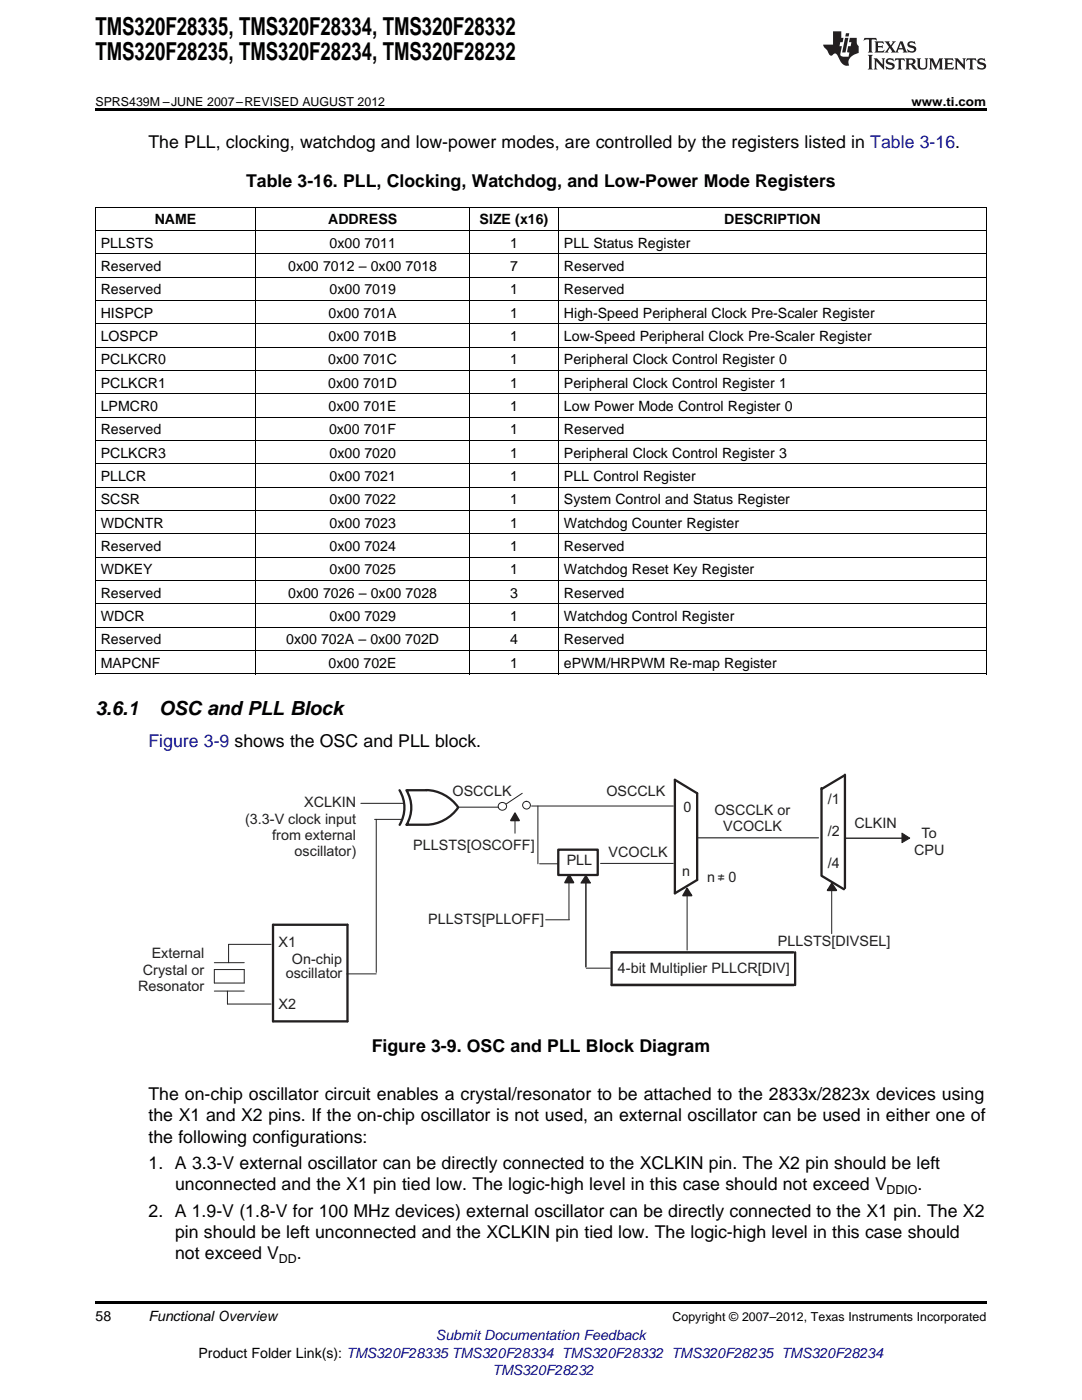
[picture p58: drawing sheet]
<svg xmlns="http://www.w3.org/2000/svg" width="216mm" height="279mm" viewBox="0 0 216 279" stroke-linecap="round" stroke-linejoin="round" font-family="sans-serif">
<defs><g id="words">
<g font-size="4.9">
<text x="19" y="7.1">TMS320F28335, TMS320F28334, TMS320F28332</text>
<text x="19" y="12">TMS320F28235, TMS320F28234, TMS320F28232</text>
</g>
<g font-size="3.9">
<text x="19" y="142.7">3.6.1</text>
<text x="31.7" y="142.7">OSC and PLL Block</text>
</g>
<g font-size="3.5">
<text x="29.6" y="29.6">The PLL, clocking, watchdog and low-power modes, are controlled by the registers listed in Table 3-16.</text>
<text x="49.1" y="37.4">Table 3-16. PLL, Clocking, Watchdog, and Low-Power Mode Registers</text>
<text x="74.2" y="210">Figure 3-9. OSC and PLL Block Diagram</text>
<text x="29.6" y="219.6">The on-chip oscillator circuit enables a crystal/resonator to be attached to the 2833x/2823x devices using</text>
<text x="29.6" y="223.8">the X1 and X2 pins. If the on-chip oscillator is not used, an external oscillator can be used in either one of</text>
<text x="29.6" y="228">the following configurations:</text>
<text x="29.6" y="233.3">1. A 3.3-V external oscillator can be directly connected to the XCLKIN pin. The X2 pin should be left</text>
<text x="34.9" y="237.6">unconnected and the X1 pin tied low. The logic-high level in this case should not exceed V</text>
<text x="183.1" y="237.6">.</text>
<text x="29.6" y="242.9">2. A 1.9-V (1.8-V for 100 MHz devices) external oscillator can be directly connected to the X1 pin. The X2</text>
<text x="34.9" y="247.1">pin should be left unconnected and the XCLKIN pin tied low. The logic-high level in this case should</text>
<text x="34.9" y="251.3">not exceed V</text>
<text x="59.2" y="251.3">.</text>
</g>
<text font-size="3.5" fill="#00f" x="29.6" y="149">Figure 3-9 shows the OSC and PLL block.</text>
<g font-size="2.9" fill="#231f20">
<text x="60.7" y="161.1">XCLKIN</text>
<text x="90.3" y="158.9">OSCCLK</text>
<text x="121" y="159">OSCCLK</text>
<text x="165.2" y="160.4">/1</text>
<text x="48.9" y="164.4">(3.3-V clock input</text>
<text x="54.3" y="167.6">from external</text>
<text x="136.4" y="162.1">0</text>
<text x="142.5" y="162.6">OSCCLK or</text>
<text x="144.3" y="165.8">VCOCLK</text>
<text x="165.2" y="166.9">/2</text>
<text x="170.5" y="165.2">CLKIN</text>
<text x="183.9" y="167.3">To</text>
<text x="58.8" y="170.8">oscillator)</text>
<text x="82.5" y="169.7">PLLSTS[OSCOFF]</text>
<text x="113.1" y="172.7">PLL</text>
<text x="121.4" y="171">VCOCLK</text>
<text x="165.2" y="173.3">/4</text>
<text x="182.4" y="170.5">CPU</text>
<text x="136.1" y="174.9">n</text>
<text x="141.1" y="176.1">n</text>
<text x="85.5" y="184.3">PLLSTS[PLLOFF]</text>
<text x="30.3" y="191.3">External</text>
<text x="55.6" y="189">X1</text>
<text x="155.2" y="188.7">PLLSTS[DIVSEL]</text>
<text x="27.6" y="197.7">Resonator</text>
<text x="28.5" y="194.5">Crystal or</text>
<text x="57" y="195.2">oscillator</text>
<text x="58.2" y="192.5">On-chip</text>
<text x="123.3" y="194.1">4-bit Multiplier PLLCR[DIV]</text>
<text x="55.6" y="201.3">X2</text>
</g>
<g font-size="2.8">
<text x="30.9" y="44.8">NAME</text>
<text x="65.5" y="44.8">ADDRESS</text>
<text x="95.7" y="44.8">SIZE (x16)</text>
<text x="144.5" y="44.8">DESCRIPTION</text>
<text x="20.1" y="49.5">PLLSTS</text>
<text x="65.8" y="49.5">0x00</text>
<text x="72.7" y="49.5">7011</text>
<text x="101.8" y="49.5">1</text>
<text x="112.5" y="49.5">PLL Status Register</text>
<text x="20.1" y="54.1">Reserved</text>
<text x="20.1" y="58.8">Reserved</text>
<text x="57.5" y="54.1">0x00</text>
<text x="64.5" y="54.1">7012 – 0x00</text>
<text x="65.8" y="58.8">0x00</text>
<text x="72.7" y="58.8">7019</text>
<text x="80.9" y="54.1">7018</text>
<text x="101.8" y="54.1">7</text>
<text x="101.8" y="58.8">1</text>
<text x="112.5" y="54.1">Reserved</text>
<text x="112.5" y="58.8">Reserved</text>
<text x="20.1" y="63.4">HISPCP</text>
<text x="65.6" y="63.4">0x00</text>
<text x="72.5" y="63.4">701A</text>
<text x="101.8" y="63.4">1</text>
<text x="112.5" y="63.4">High-Speed Peripheral Clock Pre-Scaler Register</text>
<text x="20.1" y="68.1">LOSPCP</text>
<text x="65.6" y="68.1">0x00</text>
<text x="72.5" y="68.1">701B</text>
<text x="101.8" y="68.1">1</text>
<text x="112.5" y="68.1">Low-Speed Peripheral Clock Pre-Scaler Register</text>
<text x="20.1" y="72.7">PCLKCR0</text>
<text x="20.1" y="77.4">PCLKCR1</text>
<text x="65.5" y="72.7">0x00</text>
<text x="65.5" y="77.4">0x00</text>
<text x="72.5" y="72.7">701C</text>
<text x="72.5" y="77.4">701D</text>
<text x="101.8" y="72.7">1</text>
<text x="101.8" y="77.4">1</text>
<text x="112.5" y="72.7">Peripheral Clock Control Register 0</text>
<text x="112.5" y="77.4">Peripheral Clock Control Register 1</text>
<text x="20.1" y="82.1">LPMCR0</text>
<text x="65.6" y="82.1">0x00</text>
<text x="72.5" y="82.1">701E</text>
<text x="101.8" y="82.1">1</text>
<text x="112.5" y="82.1">Low Power Mode Control Register 0</text>
<text x="20.1" y="86.7">Reserved</text>
<text x="65.7" y="86.7">0x00</text>
<text x="72.6" y="86.7">701F</text>
<text x="101.8" y="86.7">1</text>
<text x="112.5" y="86.7">Reserved</text>
<text x="20.1" y="91.4">PCLKCR3</text>
<text x="65.8" y="91.4">0x00</text>
<text x="72.7" y="91.4">7020</text>
<text x="101.8" y="91.4">1</text>
<text x="112.5" y="91.4">Peripheral Clock Control Register 3</text>
<text x="20.1" y="96">PLLCR</text>
<text x="20.1" y="100.7">SCSR</text>
<text x="65.8" y="96">0x00</text>
<text x="65.8" y="100.7">0x00</text>
<text x="72.7" y="96">7021</text>
<text x="72.7" y="100.7">7022</text>
<text x="101.8" y="96">1</text>
<text x="101.8" y="100.7">1</text>
<text x="112.5" y="96">PLL Control Register</text>
<text x="112.5" y="100.7">System Control and Status Register</text>
<text x="20.1" y="105.3">WDCNTR</text>
<text x="65.8" y="105.3">0x00</text>
<text x="72.7" y="105.3">7023</text>
<text x="101.8" y="105.3">1</text>
<text x="112.5" y="105.3">Watchdog Counter Register</text>
<text x="20.1" y="110">Reserved</text>
<text x="65.8" y="110">0x00</text>
<text x="72.7" y="110">7024</text>
<text x="101.8" y="110">1</text>
<text x="112.5" y="110">Reserved</text>
<text x="20.1" y="114.7">WDKEY</text>
<text x="20.1" y="119.3">Reserved</text>
<text x="57.5" y="119.3">0x00</text>
<text x="64.5" y="119.3">7026 – 0x00</text>
<text x="65.8" y="114.7">0x00</text>
<text x="72.7" y="114.7">7025</text>
<text x="80.9" y="119.3">7028</text>
<text x="101.8" y="114.7">1</text>
<text x="101.8" y="119.3">3</text>
<text x="112.5" y="114.7">Watchdog Reset Key Register</text>
<text x="112.5" y="119.3">Reserved</text>
<text x="20.1" y="124">WDCR</text>
<text x="65.8" y="124">0x00</text>
<text x="72.7" y="124">7029</text>
<text x="101.8" y="124">1</text>
<text x="112.5" y="124">Watchdog Control Register</text>
<text x="20.1" y="128.6">Reserved</text>
<text x="57.1" y="128.6">0x00</text>
<text x="64.1" y="128.6">702A – 0x00</text>
<text x="80.9" y="128.6">702D</text>
<text x="101.8" y="128.6">4</text>
<text x="112.5" y="128.6">Reserved</text>
<text x="20.1" y="133.3">MAPCNF</text>
<text x="65.6" y="133.3">0x00</text>
<text x="72.5" y="133.3">702E</text>
<text x="101.8" y="133.3">1</text>
<text x="112.5" y="133.3">ePWM/HRPWM Re-map Register</text>
<text x="19" y="263.6">58</text>
<text x="29.6" y="263.6">Functional Overview</text>
<text x="39.6" y="270.9">Product Folder Link(s): TMS320F28335 TMS320F28334 TMS320F28332 TMS320F28235 TMS320F28234</text>
</g>
<g font-size="2.8" fill="#00f">
<text x="87" y="267.4">Submit Documentation Feedback</text>
<text x="98.2" y="274.5">TMS320F28232</text>
</g>
<g font-size="2.5">
<text x="19" y="21.1">SPRS439M –JUNE 2007–REVISED AUGUST 2012</text>
<text x="181.9" y="21.1">www.ti.com</text>
<text x="176.9" y="238.3">DDIO</text>
<text x="55.6" y="252">DD</text>
<text x="134.2" y="263.6">Copyright © 2007–2012, Texas Instruments Incorporated</text>
</g>
<text font-size="2.5" fill="#231f20" x="143.1" y="176.1">≠ 0</text>
</g></defs>
<path d="M104.2 158.3l-3.3 2.3M107.3 160.9v11.5M139 167.2h24.3" fill="none" stroke="#231f20" stroke-width=".2"/>
<path d="M46.9 157.9h25.3v6.9h-25.3z" fill="none" stroke="#fff" stroke-width=".2"/>
<path d="M54.5 184.6h14.8v19.2h-14.8z" fill="none" stroke="#231f20" stroke-width=".46"/>
<path d="M116.9 174.7l.9 1.5h-1.9z" fill="#231f20"/>
<path d="M116.9 174.7l.9 1.5h-1.9z" fill="none" stroke="#231f20" stroke-width=".2"/>
<path d="M134.7 155.6l4.4 2.7v17.3l-4.4 2.7z" fill="none" stroke="#231f20" stroke-width=".46"/>
<path d="M79.7 157.7a6.7 6.7 0 0 1 0 6.9z" fill-rule="evenodd" fill="#fff"/>
<path d="M79.7 157.7a6.7 6.7 0 0 1 0 6.9" fill="none" stroke="#231f20" stroke-width=".46"/>
<path d="M81.1 157.7h4a8 8 0 0 1 6.3 3.4 7.9 7.9 0 0 1-6.3 3.5h-4a6.7 6.7 0 0 0 0-6.9z" fill-rule="evenodd" fill="#fff"/>
<path d="M81.1 157.7h4a8 8 0 0 1 6.3 3.4 7.9 7.9 0 0 1-6.3 3.5h-4a6.7 6.7 0 0 0 0-6.9z" fill="none" stroke="#231f20" stroke-width=".46"/>
<path d="M72 160.3h8.7M74.7 163.5h5.4M75.1 163.5v30.6M106.1 160.9h28.3M42.8 193.5h5.9v2.7h-5.9zM42.8 192.1h5.9M45.4 197.8v2.6h8.7M54.1 188.5h-8.5v3.6M69.2 194.4h5.9" fill="none" stroke="#231f20" stroke-width=".2"/>
<circle cx="100.3" cy="160.9" r=".8" fill="#fff"/>
<g fill="none" stroke="#231f20" stroke-width=".2">
<path d="M107.7 172.4h3.7"/>
<circle cx="100.3" cy="160.9" r=".8"/>
<circle cx="105.1" cy="160.7" r=".77"/>
</g>
<path d="M113.5 174.6l.9 1.5h-1.7z" fill-rule="evenodd" fill="#231f20"/>
<path d="M113.5 174.6l.9 1.5h-1.7z" fill="none" stroke="#231f20" stroke-width=".31"/>
<path d="M113.5 174.6v8.9" fill="none" stroke="#231f20" stroke-width=".2"/>
<path d="M111.4 169.6h7.9v5h-7.9z" fill-rule="evenodd" fill="#fff"/>
<path d="M111.4 169.6h7.9v5h-7.9z" fill="none" stroke="#231f20" stroke-width=".46"/>
<path d="M91.5 161.1h8M116.9 175.9v17.1M119.8 172.3h14.6M42.8 197.8h5.9M108.9 183.6h4.7M121.9 193.2h.1" fill="none" stroke="#231f20" stroke-width=".2"/>
<path d="M122 190.1h36.3" fill="none" stroke="#231f20" stroke-width=".49"/>
<path d="M122 190.1v6.5M158.7 190.1v6.5" fill="none" stroke="#231f20" stroke-width=".48"/>
<path d="M122 196.6h36.4" fill="none" stroke="#231f20" stroke-width=".5"/>
<path d="M137.1 177.3l.9 1.4h-1.7z" fill="#231f20"/>
<path d="M137.1 177.3l.9 1.4h-1.7z" fill="none" stroke="#231f20" stroke-width=".31"/>
<path d="M137.1 177.3v12.3" fill="none" stroke="#231f20" stroke-width=".2"/>
<path d="M102.8 162.3l.8 1.5h-1.7z" fill="#231f20"/>
<path d="M102.8 162.3l.8 1.5h-1.7z" fill="none" stroke="#231f20" stroke-width=".31"/>
<path d="M102.8 162.3v4" fill="none" stroke="#231f20" stroke-width=".2"/>
<circle cx="98.7" cy="162.1" r=".77" fill="#fff"/>
<circle cx="98.7" cy="162.1" r=".77" fill="none" stroke="#fff" stroke-width=".2"/>
<path d="M166 176.1v10.2M168.7 167.3h11.7M117 193.2h4.7" fill="none" stroke="#231f20" stroke-width=".2"/>
<path d="M163.9 157.3v17.3M168.4 154.8l-4.5 2.7M168.6 154.6v22.6M163.9 174.8l4.5 2.7" fill="none" stroke="#231f20" stroke-width=".46"/>
<path d="M166 176.3l.9 1.4h-1.8z" fill="#231f20"/>
<path d="M166 176.3l.9 1.4h-1.8z" fill="none" stroke="#231f20" stroke-width=".31"/>
<path d="M180 166.3l1.5 1-1.5 .9z" fill="#231f20"/>
<path d="M180 166.3l1.5 1-1.5 .9z" fill="none" stroke="#231f20" stroke-width=".2"/>
<g fill="#231f20">
<path d="M172.5 7.6l-.1 .5 .4-.2h.6v.1v2.1l-.2 .4h.9l-.2-.4v-2.1l.1-.1h.5l.5 .2-.2-.5zM174.5 8.3l.2 .3v1.5l-.2 .4h1.8l.2-.6a1.04 1.04 0 0 1-1.3 .2v-.7h.6l.3 .2v-.6l-.3 .2h-.6v-.6l.8-.1 .4 .3-.2-.5zM176.5 8.3l.9 1.1-.9 1.1h.8l-.2-.2 .4-.7 .5 .7-.2 .2h1.5l-.2-.2 .2-.4h.9l.1 .4-.2 .2h1l-.3-.3-.7-1.9h-.5l-.9 2-.8-1 .9-1h-.8l.1 .3-.4 .5-.3-.6 .1-.2zM179.7 8.6l.4 1h-.7zM181.3 8.4a.63 .63 0 0 0-.2 .7 .63 .63 0 0 0 .6 .4l.6 .2 .1 .2a.75 .75 0 0 1-.7 .4 .75 .75 0 0 1-.6-.5l.1 .7 .1-.1a1.11 1.11 0 0 0 1.5-.6 1.13 1.13 0 0 0-1.2-.8l-.1-.4a1.04 1.04 0 0 1 1.2 .2l-.2-.5-.2 .1-.4-.2zM173.2 10.9l.2 .4v2.2l-.2 .4h1l-.3-.4v-2.2l.3-.4zM174.3 11.6l.3 .4v1.5l-.3 .4h.8l-.2-.4v-1.3l1.5 1.7v-1.9l.2-.4h-.7l.2 .4v.9l-1.1-1.3zM177 11.8a.62 .62 0 0 0-.2 .7 .62 .62 0 0 0 .6 .4l.6 .1 .1 .3a.76 .76 0 0 1-.7 .3 .76 .76 0 0 1-.7-.4l.2 .7 .1-.1a1.11 1.11 0 0 0 1.5-.6 1.13 1.13 0 0 0-1.2-.8l-.1-.4a1.04 1.04 0 0 1 1.2 .2l-.2-.6-.2 .1-.5-.1zM178.7 11.6l-.2 .6a.61 .61 0 0 1 .8-.3v1.6l-.2 .4h.9l-.2-.4v-1.6a.63 .63 0 0 1 .7 .3l-.1-.6zM180.6 11.6l.3 .4v1.5l-.3 .4h1l-.2-.2-.1-.8 .6 .2a.76 .76 0 0 0 1.2 .7l-1-1a.58 .58 0 0 0 .6-.5 .58 .58 0 0 0-.5-.6zM181.4 11.9h.1a.45 .45 0 0 1 .5 .1 .45 .45 0 0 1 .1 .5l-.8 .2zM182.9 11.6l.2 .2a2.17 2.17 0 0 0 .3 1.9 .99 .99 0 0 0 1.6-.6v-1.1l.2-.4h-.7l.2 .2a1.92 1.92 0 0 1-.2 1.8 .6 .6 0 0 1-.9-.5v-1.1l.2-.4zM185.4 11.6l.2 .4v1.5l-.2 .4h.7l-.2-.4v-1.4l.8 1.8 .8-1.8v1.4l-.2 .4h.9l-.2-.4v-1.5l.2-.4h-.8l-.6 1.5-.6-1.5zM188.4 11.6l.2 .4v1.5l-.2 .4h1.8l.1-.6a1.04 1.04 0 0 1-1.2 .1v-.6h.5l.4 .2v-.6l-.4 .2h-.5v-.7h.8l.3 .3-.1-.6zM190.5 11.6l.2 .4v1.5l-.2 .4h.7l-.2-.4v-1.3l1.5 1.7v-1.9l.2-.4h-.7l.2 .4v.9l-1.1-1.3zM192.9 11.6l-.1 .6a.61 .61 0 0 1 .7-.3l.1 1.6-.3 .4h1l-.3-.4 .1-1.6a.63 .63 0 0 1 .7 .3l-.1-.6zM195.2 11.8a.62 .62 0 0 0-.2 .7 .62 .62 0 0 0 .6 .4l.6 .1 .1 .3a.76 .76 0 0 1-.7 .3 .76 .76 0 0 1-.6-.4l.1 .7 .1-.1a1.11 1.11 0 0 0 1.6-.6 1.13 1.13 0 0 0-1.3-.8l-.1-.4a1.04 1.04 0 0 1 1.2 .2l-.1-.6-.2 .1-.5-.1z"/>
<path d="M166.2 6.3v2.6h-1.9v.4l.8 .9a.91 .91 0 0 0 1 .8 .56 .56 0 0 1 .5-.3 .56 .56 0 0 1 .5 .3l.4 .8a1.53 1.53 0 0 0 1.9 1.2 1.54 1.54 0 0 1 1-2.1l.9-.3v-1.4a1.52 1.52 0 0 1-.4-1.6h-1.3l-.2 .8h.5l-.2 .8h-.5l-.1 1v.2l.4 .1-.2 .8a1.93 1.93 0 0 1-1.6-.3l.3-1.8h-.5l.2-.8h.4l.2-.8h-.4v-1.3zM168.6 7.6l-.6 2.9h.7l.6-2.9zM168.8 6.6l-.1 .7h.6l.2-.7z"/>
</g>
<path d="M19 21.6h177.8v.6h-177.8zM19 259.7h177.8v.5h-177.8z" fill="#000"/>
<g fill="none" stroke="#000" stroke-width=".2">
<path d="M19 60h177.8M19 55.3h177.8M19 50.7h177.8M19 46h177.8M19 41.4h177.8M19.1 41.4v93.1M51 41.4v93.1M93.6 41.4v93.1M111.4 41.4v93.1M196.8 41.4v93.1M19 78.6h177.8M19 74h177.8"/>
<path d="M19 69.3h177.8M19 64.6h177.8M19 97.2h177.8M19 92.6h177.8M19 87.9h177.8M19 83.3h177.8M19 115.9h177.8M19 111.2h177.8M19 106.6h177.8M19 101.9h177.8M19 134.5h177.8M19 129.8h177.8"/>
<path d="M19 125.2h177.8M19 120.5h177.8"/>
</g>
<use href="#words"/>
</svg>
